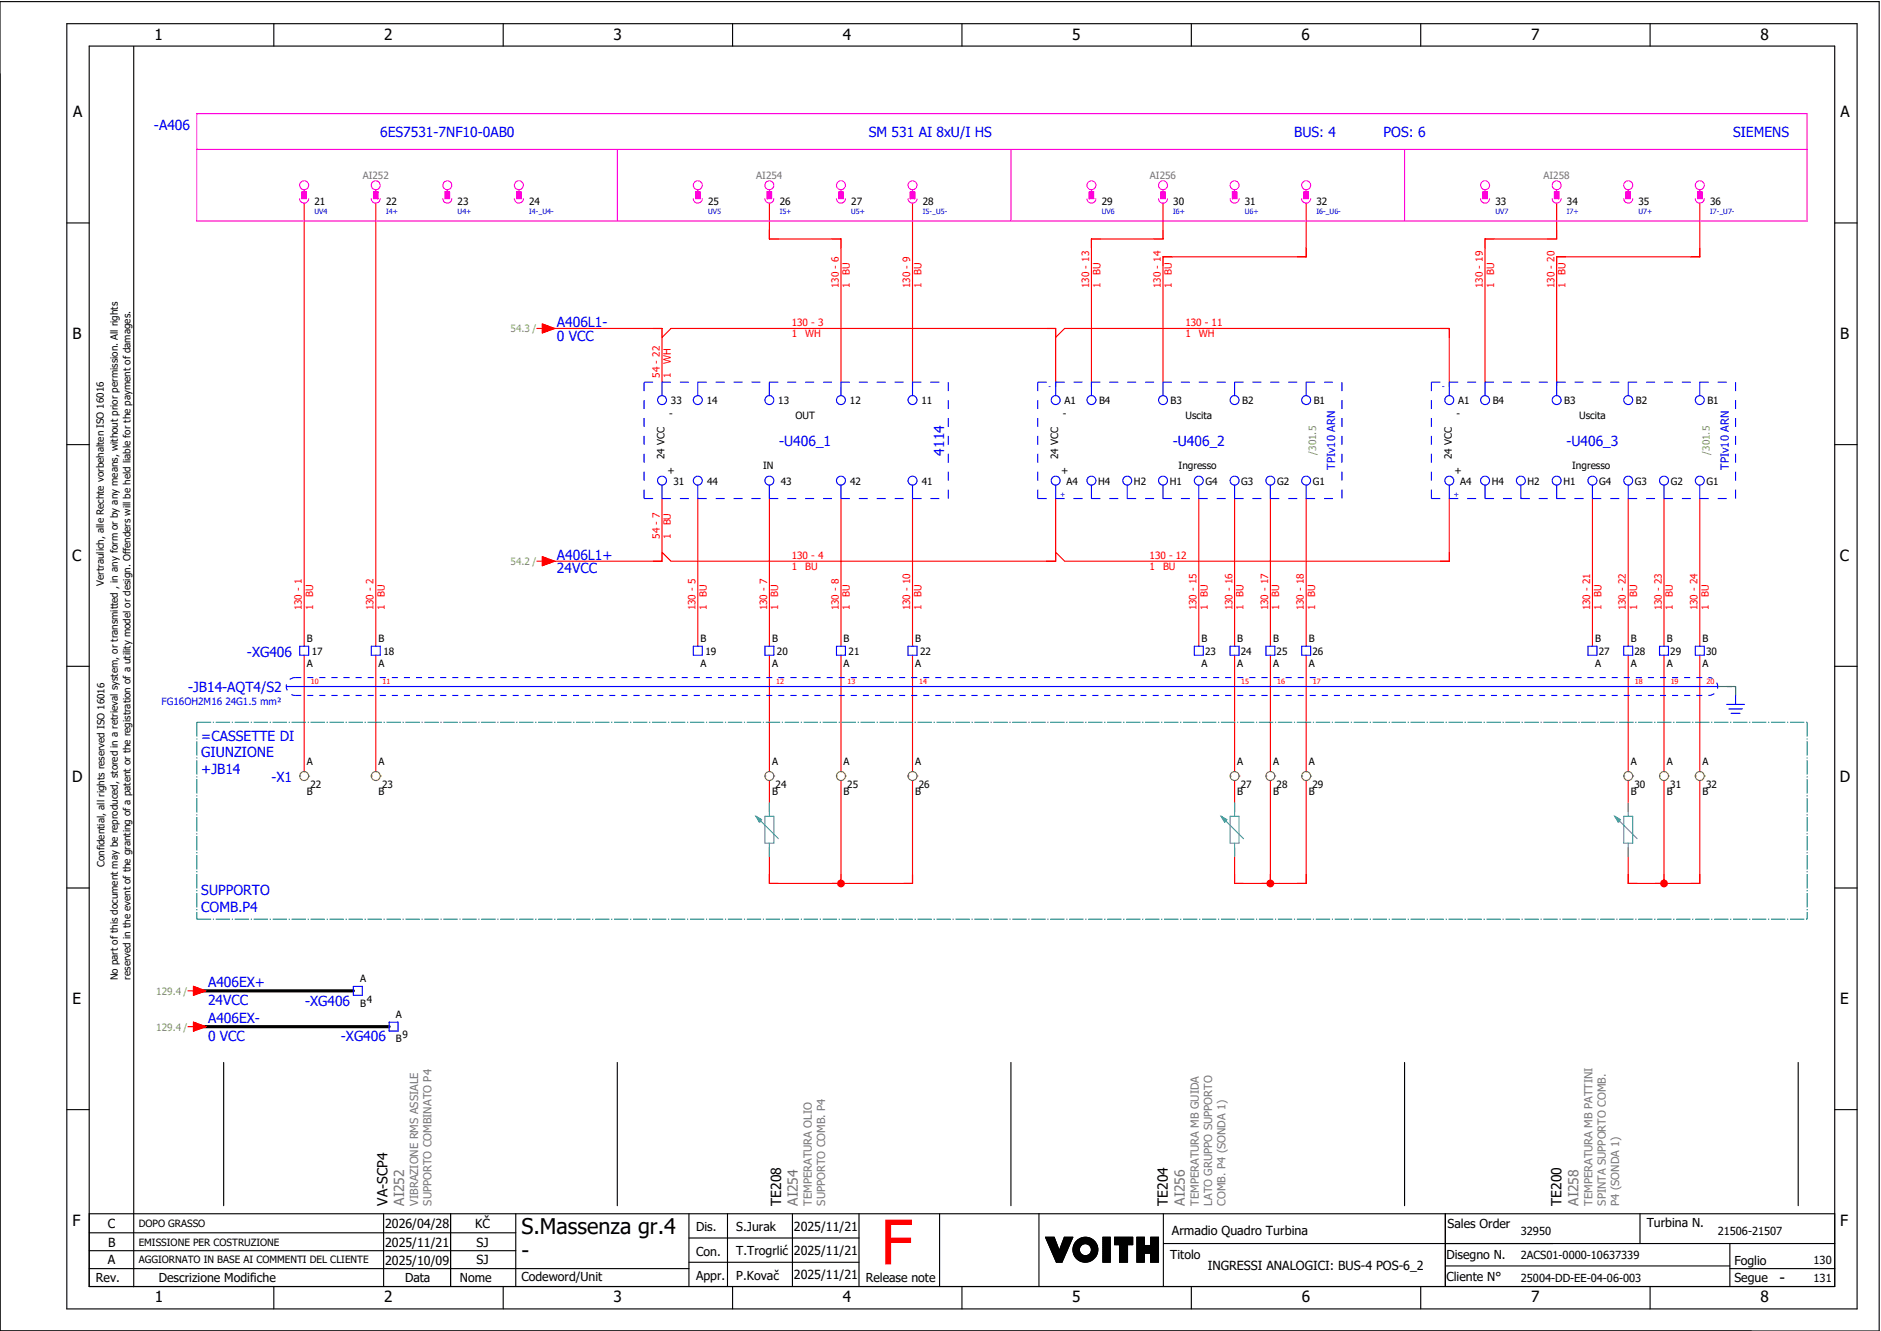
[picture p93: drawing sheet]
<svg xmlns="http://www.w3.org/2000/svg" width="421mm" height="297mm" viewBox="0 0 421 297" stroke-linecap="round" stroke-linejoin="round" font-family="sans-serif">
<defs><g id="words">
<text font-size="13.8" fill="#f00" x="196.9" y="282.5">F</text>
<g font-size="4.8">
<text x="116.6" y="275.8">S.Massenza gr.4</text>
<text x="116.6" y="281.1">-</text>
</g>
<g font-size="3.4">
<text x="34.5" y="9">1</text>
<text x="85.9" y="9">2</text>
<text x="137.1" y="9">3</text>
<text x="188.4" y="9">4</text>
<text x="239.7" y="9">5</text>
<text x="291" y="9">6</text>
<text x="342.3" y="9">7</text>
<text x="393.5" y="9">8</text>
<text x="16.3" y="26.2">A</text>
<text x="411.5" y="26.2">A</text>
<text x="16.2" y="75.8">B</text>
<text x="411.4" y="75.8">B</text>
<text x="16.1" y="125.3">C</text>
<text x="411.3" y="125.3">C</text>
<text x="16.1" y="174.8">D</text>
<text x="411.3" y="174.8">D</text>
<text x="16.2" y="224.4">E</text>
<text x="411.4" y="224.4">E</text>
<text x="16.2" y="273.9">F</text>
<text x="411.4" y="273.9">F</text>
<text x="397.8" y="286.6">-</text>
<text x="34.6" y="291">1</text>
<text x="85.9" y="291">2</text>
<text x="137.2" y="291">3</text>
<text x="188.4" y="291">4</text>
<text x="239.7" y="291">5</text>
<text x="291" y="291">6</text>
<text x="342.3" y="291">7</text>
<text x="393.6" y="291">8</text>
</g>
<g font-size="3.1" fill="#00f">
<text x="34.4" y="29">-A406</text>
<text x="85" y="30.6">6ES7531-7NF10-0AB0</text>
<text x="194.2" y="30.6">SM 531 AI 8xU/I HS</text>
<text x="289.3" y="30.6">BUS: 4</text>
<text x="309.3" y="30.6">POS: 6</text>
<text x="387.4" y="30.6">SIEMENS</text>
<text x="124.5" y="73.1">A406L1-</text>
<text x="124.5" y="76.1">0 VCC</text>
<text x="174.2" y="99.6">-U406_1</text>
<text x="211.1" y="101.8" transform="rotate(-90 211.1 101.8)">4114</text>
<text x="262.2" y="99.6">-U406_2</text>
<text x="350.2" y="99.6">-U406_3</text>
<text x="124.5" y="125.1">A406L1+</text>
<text x="124.5" y="128.1">24VCC</text>
<text x="55.2" y="146.7">-XG406</text>
<text x="42.1" y="154.6">-JB14-AQT4/S2</text>
<text x="45" y="165.5">=CASSETTE DI</text>
<text x="45" y="169.3">GIUNZIONE</text>
<text x="45" y="173">+JB14</text>
<text x="60.7" y="174.7">-X1</text>
<text x="45" y="200">SUPPORTO</text>
<text x="45" y="203.8">COMB.P4</text>
<text x="46.5" y="220.6">A406EX+</text>
<text x="46.5" y="224.5">24VCC</text>
<text x="68.2" y="224.7">-XG406</text>
<text x="46.5" y="228.6">A406EX-</text>
<text x="46.5" y="232.5">0 VCC</text>
<text x="76.2" y="232.7">-XG406</text>
</g>
<g font-size="3.1">
<text x="86.6" y="269.4" transform="rotate(-90 86.6 269.4)">VA-SCP4</text>
<text x="174.6" y="269.4" transform="rotate(-90 174.6 269.4)">TE208</text>
<text x="261.1" y="269.4" transform="rotate(-90 261.1 269.4)">TE204</text>
<text x="349.1" y="269.4" transform="rotate(-90 349.1 269.4)">TE200</text>
</g>
<g font-size="3.1" fill="#767676">
<text x="90.4" y="269.4" transform="rotate(-90 90.4 269.4)">AI252</text>
<text x="178.4" y="269.4" transform="rotate(-90 178.4 269.4)">AI254</text>
<text x="264.9" y="269.4" transform="rotate(-90 264.9 269.4)">AI256</text>
<text x="352.9" y="269.4" transform="rotate(-90 352.9 269.4)">AI258</text>
</g>
<g font-size="2.8">
<text x="24.1" y="274.4">C</text>
<text x="86.1" y="274.4">2026/04/28</text>
<text x="106.2" y="274.4">KČ</text>
<text x="155.6" y="275.1">Dis.</text>
<text x="164.6" y="275.1">S.Jurak</text>
<text x="177.5" y="275">2025/11/21</text>
<text x="262" y="275.8">Armadio Quadro Turbina</text>
<text x="323.6" y="274.3">Sales Order</text>
<text x="368.1" y="274.2">Turbina N.</text>
<text x="24.2" y="278.6">B</text>
<text x="86.1" y="278.6">2025/11/21</text>
<text x="106.5" y="278.6">SJ</text>
<text x="155.6" y="280.5">Con.</text>
<text x="164.6" y="280.5">T.Trogrlić</text>
<text x="177.5" y="280.4">2025/11/21</text>
<text x="261.6" y="281.3">Titolo</text>
<text x="323.4" y="281.2">Disegno N.</text>
<text x="21.4" y="286.5">Rev.</text>
<text x="24.1" y="282.5">A</text>
<text x="35.5" y="286.4">Descrizione Modifiche</text>
<text x="86.1" y="282.6">2025/10/09</text>
<text x="90.5" y="286.5">Data</text>
<text x="102.8" y="286.5">Nome</text>
<text x="106.5" y="282.5">SJ</text>
<text x="116.6" y="286.3">Codeword/Unit</text>
<text x="155.6" y="286">Appr.</text>
<text x="164.6" y="285.9">P.Kovač</text>
<text x="177.5" y="285.8">2025/11/21</text>
<text x="193.5" y="286.5">Release note</text>
<text x="270" y="283.8">INGRESSI ANALOGICI: BUS-4 POS-6_2</text>
<text x="323.4" y="286.2">Cliente N°</text>
<text x="387.7" y="286.5">Segue</text>
<text x="387.7" y="282.6">Foglio</text>
</g>
<g font-size="2.5" fill="#00f">
<text x="298.5" y="105" transform="rotate(-90 298.5 105)">TPIv10 ARN</text>
<text x="386.5" y="105" transform="rotate(-90 386.5 105)">TPIv10 ARN</text>
</g>
<g font-size="2.5" fill="#767676">
<text x="93.5" y="269.4" transform="rotate(-90 93.5 269.4)">VIBRAZIONE RMS ASSIALE</text>
<text x="96.5" y="269.4" transform="rotate(-90 96.5 269.4)">SUPPORTO COMBINATO P4</text>
<text x="181.5" y="269.4" transform="rotate(-90 181.5 269.4)">TEMPERATURA OLIO</text>
<text x="184.5" y="269.4" transform="rotate(-90 184.5 269.4)">SUPPORTO COMB. P4</text>
<text x="268" y="269.4" transform="rotate(-90 268 269.4)">TEMPERATURA MB GUIDA</text>
<text x="271" y="269.4" transform="rotate(-90 271 269.4)">LATO GRUPPO SUPPORTO</text>
<text x="274" y="269.4" transform="rotate(-90 274 269.4)">COMB. P4 (SONDA 1)</text>
<text x="356" y="269.4" transform="rotate(-90 356 269.4)">TEMPERATURA MB PATTINI</text>
<text x="359" y="269.4" transform="rotate(-90 359 269.4)">SPINTA SUPPORTO COMB.</text>
<text x="362" y="269.4" transform="rotate(-90 362 269.4)">P4 (SONDA 1)</text>
</g>
<g font-size="2.5">
<text x="340" y="275.9">32950</text>
<text x="384" y="275.9">21506-21507</text>
<text x="340" y="281.4">2ACS01-0000-10637339</text>
<text x="340" y="286.4">25004-DD-EE-04-06-003</text>
<text x="405.4" y="282.4">130</text>
<text x="405.4" y="286.4">131</text>
</g>
<g font-size="2.2" fill="#767676">
<text x="81.1" y="39.9">AI252</text>
<text x="169.1" y="39.9">AI254</text>
<text x="257.1" y="39.9">AI256</text>
<text x="345.1" y="39.9">AI258</text>
</g>
<g font-size="2.2">
<text x="70.3" y="45.8">21</text>
<text x="86.3" y="45.8">22</text>
<text x="102.3" y="45.8">23</text>
<text x="118.3" y="45.8">24</text>
<text x="158.3" y="45.8">25</text>
<text x="174.3" y="45.8">26</text>
<text x="190.3" y="45.8">27</text>
<text x="206.3" y="45.8">28</text>
<text x="246.3" y="45.8">29</text>
<text x="262.3" y="45.8">30</text>
<text x="278.3" y="45.8">31</text>
<text x="294.3" y="45.8">32</text>
<text x="334.3" y="45.8">33</text>
<text x="350.3" y="45.8">34</text>
<text x="366.3" y="45.8">35</text>
<text x="382.3" y="45.8">36</text>
<text x="149.6" y="93.1">-</text>
<text x="150" y="90.3">33</text>
<text x="158" y="90.3">14</text>
<text x="174" y="90.3">13</text>
<text x="177.8" y="93.6">OUT</text>
<text x="190" y="90.3">12</text>
<text x="206" y="90.3">11</text>
<text x="237.6" y="93.1">-</text>
<text x="238" y="90.3">A1</text>
<text x="245.7" y="90.3">B4</text>
<text x="261.7" y="90.3">B3</text>
<text x="265" y="93.6">Uscita</text>
<text x="277.7" y="90.3">B2</text>
<text x="293.7" y="90.3">B1</text>
<text x="325.6" y="93.1">-</text>
<text x="326" y="90.3">A1</text>
<text x="333.7" y="90.3">B4</text>
<text x="349.7" y="90.3">B3</text>
<text x="353" y="93.6">Uscita</text>
<text x="365.7" y="90.3">B2</text>
<text x="381.7" y="90.3">B1</text>
<text x="148.5" y="102.6" transform="rotate(-90 148.5 102.6)">24 VCC</text>
<text x="149.2" y="105.9">+</text>
<text x="170.6" y="104.9">IN</text>
<text x="236.5" y="102.6" transform="rotate(-90 236.5 102.6)">24 VCC</text>
<text x="237.2" y="105.9">+</text>
<text x="263.5" y="104.9">Ingresso</text>
<text x="324.5" y="102.6" transform="rotate(-90 324.5 102.6)">24 VCC</text>
<text x="325.2" y="105.9">+</text>
<text x="351.5" y="104.9">Ingresso</text>
<text x="150.6" y="108.3">31</text>
<text x="158.1" y="108.3">44</text>
<text x="174.6" y="108.3">43</text>
<text x="190.1" y="108.3">42</text>
<text x="206.1" y="108.3">41</text>
<text x="238.4" y="108.3">A4</text>
<text x="245.5" y="108.3">H4</text>
<text x="253.5" y="108.3">H2</text>
<text x="261.5" y="108.3">H1</text>
<text x="269.5" y="108.3">G4</text>
<text x="277.5" y="108.3">G3</text>
<text x="285.5" y="108.3">G2</text>
<text x="293.5" y="108.3">G1</text>
<text x="326.4" y="108.3">A4</text>
<text x="333.5" y="108.3">H4</text>
<text x="341.5" y="108.3">H2</text>
<text x="349.5" y="108.3">H1</text>
<text x="357.5" y="108.3">G4</text>
<text x="365.5" y="108.3">G3</text>
<text x="373.5" y="108.3">G2</text>
<text x="381.5" y="108.3">G1</text>
<text x="23.2" y="130.9" transform="rotate(-90 23.2 130.9)">Vertraulich, alle Rechte vorbehalten ISO 16016</text>
<text x="68.6" y="143.4">B</text>
<text x="84.6" y="143.4">B</text>
<text x="156.6" y="143.4">B</text>
<text x="172.6" y="143.4">B</text>
<text x="188.6" y="143.4">B</text>
<text x="204.6" y="143.4">B</text>
<text x="268.6" y="143.4">B</text>
<text x="276.6" y="143.4">B</text>
<text x="284.6" y="143.4">B</text>
<text x="292.6" y="143.4">B</text>
<text x="356.6" y="143.4">B</text>
<text x="364.6" y="143.4">B</text>
<text x="372.6" y="143.4">B</text>
<text x="380.6" y="143.4">B</text>
<text x="68.6" y="149.1">A</text>
<text x="69.7" y="146.3">17</text>
<text x="84.6" y="149.1">A</text>
<text x="85.7" y="146.3">18</text>
<text x="156.6" y="149.1">A</text>
<text x="157.7" y="146.3">19</text>
<text x="172.6" y="149.1">A</text>
<text x="173.7" y="146.3">20</text>
<text x="188.6" y="149.1">A</text>
<text x="189.7" y="146.3">21</text>
<text x="204.6" y="149.1">A</text>
<text x="205.7" y="146.3">22</text>
<text x="268.6" y="149.1">A</text>
<text x="269.4" y="146.3">23</text>
<text x="276.6" y="149.1">A</text>
<text x="277.4" y="146.3">24</text>
<text x="284.6" y="149.1">A</text>
<text x="285.4" y="146.3">25</text>
<text x="292.6" y="149.1">A</text>
<text x="293.4" y="146.3">26</text>
<text x="356.6" y="149.1">A</text>
<text x="357.4" y="146.3">27</text>
<text x="364.6" y="149.1">A</text>
<text x="365.4" y="146.3">28</text>
<text x="372.6" y="149.1">A</text>
<text x="373.4" y="146.3">29</text>
<text x="380.6" y="149.1">A</text>
<text x="381.4" y="146.3">30</text>
<text x="68.6" y="170.9">A</text>
<text x="84.6" y="170.9">A</text>
<text x="172.6" y="170.9">A</text>
<text x="188.6" y="170.9">A</text>
<text x="204.6" y="170.9">A</text>
<text x="276.6" y="170.9">A</text>
<text x="284.6" y="170.9">A</text>
<text x="292.6" y="170.9">A</text>
<text x="364.6" y="170.9">A</text>
<text x="372.6" y="170.9">A</text>
<text x="380.6" y="170.9">A</text>
<text x="68.6" y="177.6">B</text>
<text x="69.4" y="176">22</text>
<text x="84.6" y="177.6">B</text>
<text x="85.4" y="176">23</text>
<text x="172.6" y="177.6">B</text>
<text x="173.4" y="176">24</text>
<text x="188.6" y="177.6">B</text>
<text x="189.4" y="176">25</text>
<text x="204.6" y="177.6">B</text>
<text x="205.4" y="176">26</text>
<text x="276.6" y="177.6">B</text>
<text x="277.4" y="176">27</text>
<text x="284.6" y="177.6">B</text>
<text x="285.4" y="176">28</text>
<text x="292.6" y="177.6">B</text>
<text x="293.4" y="176">29</text>
<text x="364.6" y="177.6">B</text>
<text x="365.4" y="176">30</text>
<text x="372.6" y="177.6">B</text>
<text x="373.4" y="176">31</text>
<text x="380.6" y="177.6">B</text>
<text x="381.4" y="176">32</text>
<text x="23.4" y="193.7" transform="rotate(-90 23.4 193.7)">Confidential, all rights reserved ISO 16016</text>
<text x="26.4" y="219" transform="rotate(-90 26.4 219)">No part of this document may be reproduced, stored in a retrieval system, or transmitted , in any form or by any means, without prior permission. All rights</text>
<text x="29.2" y="218.9" transform="rotate(-90 29.2 218.9)">reserved in the event of the granting of a patent or the registration of a utility model or design. Offenders will be held liable for the payment of damages.</text>
<text x="80.5" y="219.4">A</text>
<text x="80.5" y="224.9">B</text>
<text x="82" y="224">4</text>
<text x="88.5" y="227.4">A</text>
<text x="88.5" y="232.9">B</text>
<text x="90" y="232">9</text>
<text x="31" y="274.2">DOPO GRASSO</text>
<text x="31" y="278.3">EMISSIONE PER COSTRUZIONE</text>
<text x="31" y="282.3">AGGIORNATO IN BASE AI COMMENTI DEL CLIENTE</text>
</g>
<g font-size="2.2" fill="#f00">
<text x="187.5" y="64.4" transform="rotate(-90 187.5 64.4)">130 - 6</text>
<text x="190" y="64.4" transform="rotate(-90 190 64.4)">1</text>
<text x="190" y="61.4" transform="rotate(-90 190 61.4)">BU</text>
<text x="203.5" y="64.4" transform="rotate(-90 203.5 64.4)">130 - 9</text>
<text x="206" y="64.4" transform="rotate(-90 206 64.4)">1</text>
<text x="206" y="61.4" transform="rotate(-90 206 61.4)">BU</text>
<text x="243.5" y="64.4" transform="rotate(-90 243.5 64.4)">130 - 13</text>
<text x="246" y="64.4" transform="rotate(-90 246 64.4)">1</text>
<text x="246" y="61.4" transform="rotate(-90 246 61.4)">BU</text>
<text x="259.5" y="64.4" transform="rotate(-90 259.5 64.4)">130 - 14</text>
<text x="262" y="64.4" transform="rotate(-90 262 64.4)">1</text>
<text x="262" y="61.4" transform="rotate(-90 262 61.4)">BU</text>
<text x="331.5" y="64.4" transform="rotate(-90 331.5 64.4)">130 - 19</text>
<text x="334" y="64.4" transform="rotate(-90 334 64.4)">1</text>
<text x="334" y="61.4" transform="rotate(-90 334 61.4)">BU</text>
<text x="347.5" y="64.4" transform="rotate(-90 347.5 64.4)">130 - 20</text>
<text x="350" y="64.4" transform="rotate(-90 350 64.4)">1</text>
<text x="350" y="61.4" transform="rotate(-90 350 61.4)">BU</text>
<text x="177" y="72.9">130 - 3</text>
<text x="177" y="75.4">1</text>
<text x="180" y="75.4">WH</text>
<text x="265" y="72.9">130 - 11</text>
<text x="265" y="75.4">1</text>
<text x="268" y="75.4">WH</text>
<text x="150" y="81.4" transform="rotate(-90 150 81.4)">WH</text>
<text x="147.5" y="84.4" transform="rotate(-90 147.5 84.4)">54 - 22</text>
<text x="150" y="84.4" transform="rotate(-90 150 84.4)">1</text>
<text x="150" y="117.4" transform="rotate(-90 150 117.4)">BU</text>
<text x="147.5" y="120.4" transform="rotate(-90 147.5 120.4)">54 - 7</text>
<text x="150" y="120.4" transform="rotate(-90 150 120.4)">1</text>
<text x="177" y="124.9">130 - 4</text>
<text x="257" y="124.9">130 - 12</text>
<text x="177" y="127.4">1</text>
<text x="180" y="127.4">BU</text>
<text x="257" y="127.4">1</text>
<text x="260" y="127.4">BU</text>
<text x="67.5" y="136.4" transform="rotate(-90 67.5 136.4)">130 - 1</text>
<text x="70" y="136.4" transform="rotate(-90 70 136.4)">1</text>
<text x="70" y="133.4" transform="rotate(-90 70 133.4)">BU</text>
<text x="83.5" y="136.4" transform="rotate(-90 83.5 136.4)">130 - 2</text>
<text x="86" y="136.4" transform="rotate(-90 86 136.4)">1</text>
<text x="86" y="133.4" transform="rotate(-90 86 133.4)">BU</text>
<text x="155.5" y="136.4" transform="rotate(-90 155.5 136.4)">130 - 5</text>
<text x="158" y="136.4" transform="rotate(-90 158 136.4)">1</text>
<text x="158" y="133.4" transform="rotate(-90 158 133.4)">BU</text>
<text x="171.5" y="136.4" transform="rotate(-90 171.5 136.4)">130 - 7</text>
<text x="174" y="136.4" transform="rotate(-90 174 136.4)">1</text>
<text x="174" y="133.4" transform="rotate(-90 174 133.4)">BU</text>
<text x="187.5" y="136.4" transform="rotate(-90 187.5 136.4)">130 - 8</text>
<text x="190" y="136.4" transform="rotate(-90 190 136.4)">1</text>
<text x="190" y="133.4" transform="rotate(-90 190 133.4)">BU</text>
<text x="203.5" y="136.4" transform="rotate(-90 203.5 136.4)">130 - 10</text>
<text x="206" y="136.4" transform="rotate(-90 206 136.4)">1</text>
<text x="206" y="133.4" transform="rotate(-90 206 133.4)">BU</text>
<text x="267.5" y="136.4" transform="rotate(-90 267.5 136.4)">130 - 15</text>
<text x="270" y="136.4" transform="rotate(-90 270 136.4)">1</text>
<text x="270" y="133.4" transform="rotate(-90 270 133.4)">BU</text>
<text x="275.5" y="136.4" transform="rotate(-90 275.5 136.4)">130 - 16</text>
<text x="278" y="136.4" transform="rotate(-90 278 136.4)">1</text>
<text x="278" y="133.4" transform="rotate(-90 278 133.4)">BU</text>
<text x="283.5" y="136.4" transform="rotate(-90 283.5 136.4)">130 - 17</text>
<text x="286" y="136.4" transform="rotate(-90 286 136.4)">1</text>
<text x="286" y="133.4" transform="rotate(-90 286 133.4)">BU</text>
<text x="291.5" y="136.4" transform="rotate(-90 291.5 136.4)">130 - 18</text>
<text x="294" y="136.4" transform="rotate(-90 294 136.4)">1</text>
<text x="294" y="133.4" transform="rotate(-90 294 133.4)">BU</text>
<text x="355.5" y="136.4" transform="rotate(-90 355.5 136.4)">130 - 21</text>
<text x="358" y="136.4" transform="rotate(-90 358 136.4)">1</text>
<text x="358" y="133.4" transform="rotate(-90 358 133.4)">BU</text>
<text x="363.5" y="136.4" transform="rotate(-90 363.5 136.4)">130 - 22</text>
<text x="366" y="136.4" transform="rotate(-90 366 136.4)">1</text>
<text x="366" y="133.4" transform="rotate(-90 366 133.4)">BU</text>
<text x="371.5" y="136.4" transform="rotate(-90 371.5 136.4)">130 - 23</text>
<text x="374" y="136.4" transform="rotate(-90 374 136.4)">1</text>
<text x="374" y="133.4" transform="rotate(-90 374 133.4)">BU</text>
<text x="379.5" y="136.4" transform="rotate(-90 379.5 136.4)">130 - 24</text>
<text x="382" y="136.4" transform="rotate(-90 382 136.4)">1</text>
<text x="382" y="133.4" transform="rotate(-90 382 133.4)">BU</text>
</g>
<g font-size="2.2" fill="#7ca552">
<text x="114.2" y="74.3">54.3 /</text>
<text x="294.2" y="101.6" transform="rotate(-90 294.2 101.6)">/301.5</text>
<text x="382.2" y="101.6" transform="rotate(-90 382.2 101.6)">/301.5</text>
<text x="114.2" y="126.3">54.2 /</text>
<text x="34.9" y="222.3">129.4 /</text>
<text x="34.9" y="230.3">129.4 /</text>
</g>
<text font-size="2.2" fill="#00f" x="36.1" y="157.5">FG16OH2M16 24G1.5 mm²</text>
<g font-size="1.6" fill="#00f">
<text x="70.3" y="47.9">UV4</text>
<text x="86.3" y="47.9">I4+</text>
<text x="102.3" y="47.9">U4+</text>
<text x="118.3" y="47.9">I4-_U4-</text>
<text x="158.3" y="47.9">UV5</text>
<text x="174.3" y="47.9">I5+</text>
<text x="190.3" y="47.9">U5+</text>
<text x="206.3" y="47.9">I5-_U5-</text>
<text x="246.3" y="47.9">UV6</text>
<text x="262.3" y="47.9">I6+</text>
<text x="278.3" y="47.9">U6+</text>
<text x="294.3" y="47.9">I6-_U6-</text>
<text x="334.3" y="47.9">UV7</text>
<text x="350.3" y="47.9">I7+</text>
<text x="366.3" y="47.9">U7+</text>
<text x="382.3" y="47.9">I7-_U7-</text>
<text x="234.4" y="87">-</text>
<text x="322.4" y="87">-</text>
<text x="237" y="111.1">+</text>
<text x="325" y="111.1">+</text>
</g>
<g font-size="1.6" fill="#f00">
<text x="69.5" y="152.9">10</text>
<text x="85.5" y="152.9">11</text>
<text x="173.5" y="152.9">12</text>
<text x="189.5" y="152.9">13</text>
<text x="205.5" y="152.9">14</text>
<text x="277.5" y="152.9">15</text>
<text x="285.5" y="152.9">16</text>
<text x="293.5" y="152.9">17</text>
<text x="365.5" y="152.9">18</text>
<text x="373.5" y="152.9">19</text>
<text x="381.5" y="152.9">20</text>
</g>
</g></defs>
<g fill="none" stroke="#000" stroke-width=".25">
<path d="M0 .4h420.1v297h-420.1zM14.9 5.3h400.3v287.2h-400.3zM19.9 10.3h390.3v277.2h-390.3zM29.9 10.4v277.1M61.2 5.3v5M112.5 5.3v5M163.8 5.3v5M215.1 5.3v5M266.3 5.3v5M317.6 5.3v5M368.9 5.3v5M14.9 49.8h5"/>
<path d="M410.2 49.8h5M14.9 99.3h5M410.2 99.3h5M14.9 148.9h5M410.2 148.9h5M14.9 198.4h5M410.2 198.4h5M50 237.4v32M138 237.4v32M226 237.4v32M314 237.4v32M402 237.4v32"/>
<path d="M14.9 247.9h5M410.2 247.9h5M19.9 271.2h390.3M19.9 279.5h95.4M19.9 275.4h95.4M85.8 271.2v16.3M100.7 271.2v16.3M115.3 271.2v16.3M154 271.2v16.3M154 276.6h38M162.6 271.2v16.3M177.2 271.2v16.3"/>
<path d="M192 271.2v16.3M210.1 271.2v16.3M232.3 271.1v16.3M233.7 276.4h2l1.1 3 1.1-3h1.9l-2.4 5.6h-1.2zM233.8 276.4l-.1 .1M233.9 276.4l-.1 .2M234.1 276.4l-.3 .3M234.2 276.4l-.3 .4M234.4 276.4l-.5 .5M234.5 276.4l-.5 .6M234.7 276.4l-.7 .7M234.8 276.4l-.7 .8"/>
<path d="M235 276.4l-.9 .9M235.1 276.4l-.9 1M235.3 276.4l-1.1 1.1M235.4 276.4l-1.2 1.2M235.6 276.4l-1.3 1.3M235.7 276.5l-1.4 1.3M235.7 276.6l-1.3 1.3M235.8 276.7l-1.4 1.3M235.8 276.8l-1.3 1.3M235.9 276.9l-1.4 1.4M235.9 277l-1.3 1.4M235.9 277.1l-1.3 1.4"/>
<path d="M236 277.3l-1.3 1.3M236 277.4l-1.3 1.3M236.1 277.5l-1.3 1.3M236.1 277.6l-1.3 1.3M236.1 277.7l-1.3 1.3M236.2 277.8l-1.3 1.3M236.2 277.9l-1.3 1.3M236.3 278l-1.3 1.3M236.3 278.1l-1.3 1.3M236.3 278.2l-1.2 1.3M236.4 278.3l-1.3 1.3M236.4 278.4l-1.2 1.3"/>
<path d="M236.5 278.6l-1.3 1.2M236.5 278.7l-1.2 1.2M236.6 278.8l-1.3 1.2M236.6 278.9l-1.3 1.2M236.6 279l-1.2 1.2M236.7 279.1l-1.3 1.2M236.7 279.2l-1.2 1.3M236.8 279.3l-1.3 1.3M238 276.4l-.1 .1M238.1 276.4l-.3 .4M238.3 276.4l-.6 .6M238.4 279.8l-2.2 2.2"/>
<path d="M238.4 276.4l-.8 .8M238.5 279.5l-2.4 2.4M238.6 276.4l-1.1 1.1M238.6 279.3l-2.5 2.5M238.7 279l-2.7 2.7M238.7 276.4l-1.2 1.3M238.8 278.7l-2.8 2.9M238.9 276.4l-1.5 1.6M239 278.5l-3.1 3M239 276.4l-1.7 1.8M239.1 278.2l-3.2 3.2M239.2 276.4l-2 2.1"/>
<path d="M239.2 277.9l-3.4 3.4M239.3 277.7l-3.5 3.5M239.3 276.4l-2.2 2.3M239.4 277.4l-3.6 3.7M239.5 276.4l-2.5 2.5M239.5 277.1l-3.8 3.9M239.6 276.4l-2.7 2.8M239.7 276.9l-4 4M239.8 276.6l-4.2 4.2M239.8 276.4l-4.2 4.3M241.1 276.9l-.8 .8M241.3 279.3l-1.2 1.1"/>
<path d="M241.3 279.1l-1.2 1.2M241.3 279.4l-1.1 1.1M241.3 278.9l-1.3 1.3M241.3 279.5l-1.1 1.1M241.4 279.7l-1.1 1M241.4 278.7l-1.4 1.4M241.4 279.8l-1 1M241.4 276.7l-1.3 1.3M241.5 279.9l-1.1 1M241.5 280l-1 1M241.7 276.6l-1.7 1.7M241.9 276.5l-1.9 2"/>
<path d="M242.1 276.5l-2.2 2.2M242.3 276.5l-2.4 2.4M242.5 276.4l-2.6 2.6M242.6 276.4l-2.7 2.8M242.8 276.4l-2.9 3M242.9 276.5l-3 3M243 276.5l-3.1 3.1M243.2 276.5l-3.3 3.3M243.3 276.5l-3.4 3.4M243.4 276.6l-3.4 3.4M243.5 276.6l-1.4 1.4M243.6 276.6l-1.3 1.3"/>
<path d="M243.7 276.7l-1.2 1.2M243.9 276.7l-1.2 1.2M244 276.8l-1.2 1.1M244 276.8l-1.1 1.1M244.1 276.9l-1 1.1M244.2 276.9l-1 1.1M244.3 277l-1 1M244.4 277.1l-1 1M244.5 277.1l-1 1.1M244.6 277.2l-1.1 1M244.6 277.3l-1 1M244.7 277.4l-1 1"/>
<path d="M244.8 277.4l-1 1.1M244.8 277.5l-1 1.1M244.9 277.6l-1 1.1M245 277.7l-1.1 1.1M245 277.8l-1.1 1.1M245.1 277.9l-1.1 1.1M245.1 278l-1.1 1.1M245.2 278.1l-1.2 1.2M245.2 278.2l-1.2 1.3M245.3 278.3l-1.4 1.4M245.3 278.4l-1.5 1.5M245.3 278.5l-3.4 3.4"/>
<path d="M245.4 279.9l-2.1 2M245.4 278.7l-3.3 3.3M245.4 279.7l-2.3 2.3M245.4 278.8l-3.2 3.2M245.4 278.9l-3.1 3.1M245.4 279.5l-2.5 2.5M245.4 279.1l-2.9 2.9M245.4 279.4l-2.6 2.6M245.4 279.2l-2.8 2.8M246.6 276.4h1.6v5.6h-1.6zM246.6 276.4v.1M246.8 276.4l-.2 .3"/>
<path d="M246.9 276.4l-.3 .4M247.1 276.4l-.5 .6M247.2 276.4l-.6 .7M247.4 276.4l-.8 .9M247.5 276.4l-.9 1M247.7 276.4l-1.1 1.2M247.8 276.4l-1.2 1.3M248 276.4l-1.4 1.5M248.1 276.4l-1.5 1.6M248.2 280l-1.6 1.6M248.2 279.8l-1.6 1.7M248.2 279.7l-1.6 1.6"/>
<path d="M248.2 279.5l-1.6 1.7M248.2 279.4l-1.6 1.6M248.2 277.4l-1.6 1.7M248.2 277.3l-1.6 1.6M248.2 277.1l-1.6 1.7M248.2 277l-1.6 1.6M248.2 276.8l-1.6 1.7M248.2 276.7l-1.6 1.6M248.2 276.5l-1.6 1.7M248.2 278l-1.6 1.7M248.2 277.9l-1.6 1.6M248.2 277.7l-1.6 1.7"/>
<path d="M248.2 277.6l-1.6 1.6M248.2 279.1l-1.6 1.6M248.2 278.9l-1.6 1.7M248.2 278.8l-1.6 1.6M248.2 278.6l-1.6 1.7M248.2 278.5l-1.6 1.6M248.2 278.3l-1.6 1.7M248.2 278.2l-1.6 1.6M248.2 279.2l-1.6 1.7M249.2 276.4v.1M249.4 276.4l-.2 .2M249.5 276.4l-.3 .4"/>
<path d="M249.7 276.4l-.5 .5M249.8 276.4l-.6 .7M250 276.4l-.8 .8M250.1 276.4l-.9 1M250.3 278.1h-1.1v-1.7h4v1.7h-1.1v3.9h-1.8M250.3 278.1v3.9M250.3 276.4l-1.1 1.2M250.4 276.4l-1.2 1.3M250.6 276.4l-1.4 1.5M250.7 276.4l-1.5 1.6M250.9 276.4l-1.7 1.7M251 276.4l-1.6 1.7"/>
<path d="M251.2 276.4l-1.7 1.7M251.3 276.4l-1.6 1.7M251.5 276.4l-1.7 1.7M251.6 276.4l-1.6 1.7M251.8 276.4l-1.7 1.7M251.9 276.4l-1.6 1.7M252.1 279.9l-1.8 1.8M252.1 279.8l-1.8 1.8M252.1 278.6l-1.8 1.8M252.1 278.4l-1.8 1.8M252.1 278.3l-1.8 1.8M252.1 279.2l-1.8 1.8"/>
<path d="M252.1 279l-1.8 1.8M252.1 278.9l-1.8 1.8M252.1 278.7l-1.8 1.8M252.1 279.3l-1.8 1.8M252.1 279.6l-1.8 1.8M252.1 279.5l-1.8 1.8M252.1 276.4l-1.8 1.9M252.2 276.4l-1.9 2M252.4 276.4l-2.1 2.2M252.5 276.4l-2.2 2.3M252.7 276.4l-2.4 2.5M252.8 276.4l-2.5 2.6"/>
<path d="M253 276.4l-2.7 2.8M253.1 276.4l-2.8 2.9M253.2 277.4l-.7 .7M253.2 276.7l-2.9 2.9M253.2 276.5l-2.9 3M253.2 277.3l-.8 .8M253.2 277.1l-1 1M253.2 277l-2.9 2.9M253.2 276.8l-2.9 3M253.2 278l-.1 .1M253.2 277.9l-.2 .2M253.2 277.7l-.4 .4"/>
<path d="M253.2 277.6l-.5 .5M254.2 276.4v.1M254.3 276.4l-.1 .2M254.5 276.4l-.3 .4M254.6 276.4l-.4 .5M254.8 276.4l-.6 .7M254.9 276.4l-.7 .8M255.1 276.4l-.9 1M255.2 276.4l-1 1.1M255.4 276.4l-1.2 1.3M255.5 276.4l-1.3 1.4M255.7 276.4l-1.5 1.6"/>
<path d="M255.8 277.5l-1.6 1.7M255.8 277.4l-1.6 1.6M255.8 277.2l-1.6 1.7M255.8 277.1l-1.6 1.6M255.8 276.9l-1.6 1.7M255.8 276.8l-1.6 1.6M255.8 276.6l-1.6 1.7M255.8 276.5l-1.6 1.6M255.8 276.4v1.9M255.8 276.4h-1.6v5.6h1.6v-2h1.4M255.8 278.3h1.4v-1.9h1.8v5.6h-1.8v-2M255.8 278l-1.6 1.6"/>
<path d="M255.8 277.8l-1.6 1.7M255.8 277.7l-1.6 1.6M255.8 278.3l-1.6 1.6M255.8 278.1l-1.6 1.7M255.9 278.3l-1.7 1.8M256.1 278.3l-1.9 1.9M256.2 278.3l-2 2.1M256.4 278.3l-2.2 2.2M256.5 278.3l-2.3 2.4M256.7 278.3l-2.5 2.5M256.8 278.3l-2.6 2.7M257 278.3l-2.8 2.8"/>
<path d="M257.1 278.3l-2.9 3M257.3 276.4l-.1 .2M257.5 276.4l-.3 .3M257.6 276.4l-.4 .5M257.8 276.4l-.6 .6M257.9 276.4l-.7 .8M258.1 276.4l-.9 .9M258.2 276.4l-1 1.1M258.4 276.4l-1.2 1.2M258.5 276.4l-1.3 1.4M258.7 276.4l-1.5 1.5M258.8 276.4l-1.6 1.7"/>
<path d="M259 276.5l-1.8 1.7M259 277.5l-2.5 2.5M259 277.4l-2.7 2.6M259 277.1l-3 2.9M259 276.9l-3.1 3.1M259 277.2l-2.8 2.8M259 276.8l-4.8 4.8M259 276.6l-4.8 4.8M259 279l-1.8 1.8M259 278.9l-1.8 1.7M259 278.7l-1.8 1.8M259 278.6l-1.8 1.7"/>
<path d="M259 278.4l-1.8 1.8M259 278.3l-1.8 1.7M259 278.1l-1.9 1.9M259 278l-2.1 2M259 277.8l-2.2 2.2M259 277.7l-2.4 2.3M259 279.3l-1.8 1.8M259 279.2l-1.8 1.7M259 279.9l-1.8 1.8M259 279.8l-1.8 1.7M259 279.6l-1.8 1.8M259 279.5l-1.8 1.7"/>
<path d="M260.1 271.2v16.3M260.1 277.9h150.1M323.1 271.2v16.3M366.6 271.2v6.7M386.7 277.9v9.6M19.9 283.5h134.1M61.2 287.5v5M112.5 287.5v5M154 282h38M163.8 287.5v5M215.1 287.5v5M237.5 281.9l-.1 .1"/>
<path d="M237.6 281.7l-.4 .3M237.7 281.4l-.6 .6M237.8 281.1l-.9 .9M237.9 280.9l-1.1 1.1M238 280.6l-1.4 1.4M238.2 280.3l-1.7 1.7M238.3 280.1l-2 1.9M241.6 280l-1 1.1M241.6 280.1l-1 1M241.7 280.2l-1 1M241.8 280.3l-1 1M241.9 280.3l-1 1.1"/>
<path d="M242 280.4l-1.1 1M242.1 280.4l-1.1 1.1M242.2 280.5l-1.1 1.1M242.3 280.5l-1.1 1.1M242.4 280.6l-1.1 1.1M242.6 280.6l-1.2 1.1M242.7 280.6l-1.2 1.2M242.9 280.6l-1.3 1.2M243.1 280.5l-1.4 1.4M243.3 280.4l-1.5 1.5M245.1 280.6l-1.1 1M245.2 280.3l-1.5 1.5"/>
<path d="M245.3 280.1l-1.8 1.8M248.2 281.3l-.7 .7M248.2 281.2l-.8 .8M248.2 281l-1 1M248.2 281.5l-.5 .5M248.2 281.9l-.1 .1M248.2 281.8l-.2 .2M248.2 281.6l-.4 .4M248.2 280.9l-1.1 1.1M248.2 280.7l-1.3 1.3M248.2 280.6l-1.4 1.4M248.2 280.4l-1.6 1.6"/>
<path d="M248.2 280.3l-1.6 1.6M248.2 280.1l-1.6 1.7M252.1 281.3l-.8 .7M252.1 281.1l-.9 .9M252.1 281l-1.1 1M252.1 280.8l-1.2 1.2M252.1 280.7l-1.4 1.3M252.1 280.5l-1.5 1.5M252.1 280.4l-1.7 1.6M252.1 280.2l-1.8 1.8M252.1 281.4l-.6 .6M252.1 281.9l-.2 .1"/>
<path d="M252.1 281.7l-.3 .3M252.1 281.6l-.5 .4M252.1 280.1l-1.8 1.8M255.8 280.7l-1.3 1.3M255.8 280.5l-1.5 1.5M255.8 280.2l-1.6 1.7M255.8 280.1l-1.6 1.6M255.8 280.4l-1.6 1.6M255.8 281.9l-.1 .1M255.8 281.7l-.3 .3M255.8 281.6l-.4 .4M255.8 281.4l-.6 .6"/>
<path d="M255.8 281.3l-.7 .7M255.8 281.1l-.9 .9M255.8 281l-1 1M255.8 280.8l-1.2 1.2M259 281.9l-.2 .1M259 281.7l-.3 .3M259 281.6l-.5 .4M259 281.4l-.6 .6M259 281.3l-.8 .7M259 281.1l-.9 .9M259 281l-1.1 1M259 280.8l-1.2 1.2"/>
<path d="M259 280.7l-1.4 1.3M259 280.5l-1.5 1.5M259 280.4l-1.7 1.6M259 280.2l-1.8 1.8M259 280.1l-1.8 1.7M266.3 287.5v5M317.6 287.5v5M323.1 282.9h63.6M368.9 287.5v5M386.7 283.5h23.5"/>
<circle cx="242.6" cy="279.2" r="1.35"/>
<circle cx="242.6" cy="279.2" r="2.79"/>
</g>
<g fill="none" stroke="#f00" stroke-width=".25">
<path d="M68 45.4v99M84 45.4v99M172 45.4v8h16v33M204 45.4v41M260 45.4v8h-16v33M292 45.4v12h-32v29M348 45.4v8h-16v33M380 45.4v12h-32v29M122 73.4h26v13M148 75.4l2-2h86v13M236 75.4l2-2h86v13M148 111.4v14h-26"/>
<path d="M156 111.4v33M172 111.4v33M188 111.4v33M204 111.4v33M236 111.4v14h-86l-2-2M268 111.4v33M276 111.4v33M284 111.4v33M292 111.4v33M324 111.4v14h-86l-2-2M356 111.4v33M364 111.4v33"/>
<path d="M372 111.4v33M380 111.4v33M68 146.4v26M84 146.4v26M172 146.4v26M188 146.4v26M204 146.4v26M276 146.4v26M284 146.4v26M292 146.4v26M364 146.4v26M372 146.4v26"/>
<path d="M380 146.4v26M172 174.4v7M188 174.4v23M204 174.4v23h-32v-8M276 174.4v7M284 174.4v23h-8v-8M292 174.4v23h-6M364 174.4v7M372 174.4v23h-8v-8M380 174.4v23h-6"/>
</g>
<path d="M384 153.4h4M386 153.4h2M388 153.4v2" fill="none" stroke="#00be00" stroke-width=".25" stroke-dasharray="3.2 .4 .3 .4" stroke-linecap="butt"/>
<path d="M44 221.4h35M44 229.4h43" fill="none" stroke="#000" stroke-width=".7"/>
<path d="M44 33.4h360M44 25.4h360v24h-360zM138 33.4v16M226 33.4v16M314 33.4v16" fill="none" stroke="#f0f" stroke-width=".25"/>
<circle cx="188" cy="197.4" r=".88" fill="#f00"/>
<path d="M276 195.4v2h2M282 197.4h4M284 195.4v2M292 195.4v2h-2" fill="none" stroke="#f00" stroke-width=".25"/>
<circle cx="284" cy="197.4" r=".88" fill="#f00"/>
<path d="M364 195.4v2h2M370 197.4h4M372 195.4v2" fill="none" stroke="#f00" stroke-width=".25"/>
<circle cx="372" cy="197.4" r=".88" fill="#f00"/>
<path d="M120 73.4h1.3M121.3 72.4l2.7 1-2.7 1zM120 125.4h1.3M121.3 124.4l2.7 1-2.7 1zM380 195.4v2h-2M42 221.4h1.2M42 229.4h1.2M43.2 220.4l2.8 1-2.8 1zM43.2 228.4l2.8 1-2.8 1z" fill="none" stroke="#f00" stroke-width=".25"/>
<g fill="none" stroke="#f0f" stroke-width=".25">
<path d="M67 44.4a1 1 0 0 0 1 1 1 1 0 0 0 1-1M67.5 42.9h1v1.5h-1zM68 42.4v.5M83 44.4a1 1 0 0 0 1 1 1 1 0 0 0 1-1M83.5 42.9h1v1.5h-1zM84 42.4v.5M99 44.4a1 1 0 0 0 1 1 1 1 0 0 0 1-1M99.5 42.9h1v1.5h-1zM100 42.4v.5M115 44.4a1 1 0 0 0 1 1 1 1 0 0 0 1-1M115.5 42.9h1v1.5h-1zM116 42.4v.5"/>
<path d="M155 44.4a1 1 0 0 0 1 1 1 1 0 0 0 1-1M155.5 42.9h1v1.5h-1zM156 42.4v.5M171 44.4a1 1 0 0 0 1 1 1 1 0 0 0 1-1M171.5 42.9h1v1.5h-1zM172 42.4v.5M187 44.4a1 1 0 0 0 1 1 1 1 0 0 0 1-1M187.5 42.9h1v1.5h-1zM188 42.4v.5M203 44.4a1 1 0 0 0 1 1 1 1 0 0 0 1-1M203.5 42.9h1v1.5h-1zM204 42.4v.5"/>
<path d="M243 44.4a1 1 0 0 0 1 1 1 1 0 0 0 1-1M243.5 42.9h1v1.5h-1zM244 42.4v.5M259 44.4a1 1 0 0 0 1 1 1 1 0 0 0 1-1M259.5 42.9h1v1.5h-1zM260 42.4v.5M275 44.4a1 1 0 0 0 1 1 1 1 0 0 0 1-1M275.5 42.9h1v1.5h-1zM276 42.4v.5M291 44.4a1 1 0 0 0 1 1 1 1 0 0 0 1-1M291.5 42.9h1v1.5h-1zM292 42.4v.5"/>
<path d="M331 44.4a1 1 0 0 0 1 1 1 1 0 0 0 1-1M331.5 42.9h1v1.5h-1zM332 42.4v.5M347 44.4a1 1 0 0 0 1 1 1 1 0 0 0 1-1M347.5 42.9h1v1.5h-1zM348 42.4v.5M363 44.4a1 1 0 0 0 1 1 1 1 0 0 0 1-1M363.5 42.9h1v1.5h-1zM364 42.4v.5M379 44.4a1 1 0 0 0 1 1 1 1 0 0 0 1-1M379.5 42.9h1v1.5h-1zM380 42.4v.5"/>
<circle cx="68" cy="41.4" r="1"/>
<circle cx="84" cy="41.4" r="1"/>
<circle cx="100" cy="41.4" r="1"/>
<circle cx="116" cy="41.4" r="1"/>
<circle cx="156" cy="41.4" r="1"/>
<circle cx="172" cy="41.4" r="1"/>
<circle cx="188" cy="41.4" r="1"/>
<circle cx="204" cy="41.4" r="1"/>
<circle cx="244" cy="41.4" r="1"/>
<circle cx="260" cy="41.4" r="1"/>
<circle cx="276" cy="41.4" r="1"/>
<circle cx="292" cy="41.4" r="1"/>
<circle cx="332" cy="41.4" r="1"/>
<circle cx="348" cy="41.4" r="1"/>
<circle cx="364" cy="41.4" r="1"/>
<circle cx="380" cy="41.4" r="1"/>
</g>
<g fill="#f0f" stroke="#f0f" stroke-width=".22">
<path d="M67.5 42.9h1v1.5h-1z"/>
<path d="M83.5 42.9h1v1.5h-1z"/>
<path d="M99.5 42.9h1v1.5h-1z"/>
<path d="M115.5 42.9h1v1.5h-1z"/>
<path d="M155.5 42.9h1v1.5h-1z"/>
<path d="M171.5 42.9h1v1.5h-1z"/>
<path d="M187.5 42.9h1v1.5h-1z"/>
<path d="M203.5 42.9h1v1.5h-1z"/>
<path d="M243.5 42.9h1v1.5h-1z"/>
<path d="M259.5 42.9h1v1.5h-1z"/>
<path d="M275.5 42.9h1v1.5h-1z"/>
<path d="M291.5 42.9h1v1.5h-1z"/>
<path d="M331.5 42.9h1v1.5h-1z"/>
<path d="M347.5 42.9h1v1.5h-1z"/>
<path d="M363.5 42.9h1v1.5h-1z"/>
<path d="M379.5 42.9h1v1.5h-1z"/>
</g>
<g fill="none" stroke="#00f" stroke-width=".25">
<path d="M148 85.4v3M156 85.4v3M172 85.4v3M188 85.4v3M204 85.4v3M236 85.4v3M244 85.4v3M260 85.4v3M276 85.4v3M292 85.4v3M324 85.4v3M332 85.4v3"/>
<path d="M348 85.4v3M364 85.4v3M380 85.4v3M148 108.4v3M156 108.4v3M172 108.4v3M188 108.4v3M204 108.4v3M236 108.4v3M244 108.4v3M252 108.4v3M260 108.4v3"/>
<path d="M268 108.4v3M276 108.4v3M284 108.4v3M292 108.4v3M324 108.4v3M332 108.4v3M340 108.4v3M348 108.4v3M356 108.4v3M364 108.4v3M372 108.4v3M380 108.4v3"/>
<path d="M64 153.4h320M67 144.4h2v2h-2zM83 144.4h2v2h-2zM155 144.4h2v2h-2zM171 144.4h2v2h-2zM187 144.4h2v2h-2zM203 144.4h2v2h-2zM267 144.4h2v2h-2zM275 144.4h2v2h-2zM283 144.4h2v2h-2zM291 144.4h2v2h-2zM355 144.4h2v2h-2z"/>
<path d="M363 144.4h2v2h-2zM371 144.4h2v2h-2zM379 144.4h2v2h-2zM386 157.4h4M386.5 158.4h3M387 159.4h2M388 155.4v2M79 220.4h2v2h-2zM87 228.4h2v2h-2z"/>
<circle cx="148" cy="89.4" r="1"/>
<circle cx="156" cy="89.4" r="1"/>
<circle cx="172" cy="89.4" r="1"/>
<circle cx="188" cy="89.4" r="1"/>
<circle cx="204" cy="89.4" r="1"/>
<circle cx="236" cy="89.4" r="1"/>
<circle cx="244" cy="89.4" r="1"/>
<circle cx="260" cy="89.4" r="1"/>
<circle cx="276" cy="89.4" r="1"/>
<circle cx="292" cy="89.4" r="1"/>
<circle cx="324" cy="89.4" r="1"/>
<circle cx="332" cy="89.4" r="1"/>
<circle cx="348" cy="89.4" r="1"/>
<circle cx="364" cy="89.4" r="1"/>
<circle cx="380" cy="89.4" r="1"/>
<circle cx="148" cy="107.4" r="1"/>
<circle cx="156" cy="107.4" r="1"/>
<circle cx="172" cy="107.4" r="1"/>
<circle cx="188" cy="107.4" r="1"/>
<circle cx="204" cy="107.4" r="1"/>
<circle cx="236" cy="107.4" r="1"/>
<circle cx="244" cy="107.4" r="1"/>
<circle cx="252" cy="107.4" r="1"/>
<circle cx="260" cy="107.4" r="1"/>
<circle cx="268" cy="107.4" r="1"/>
<circle cx="276" cy="107.4" r="1"/>
<circle cx="284" cy="107.4" r="1"/>
<circle cx="292" cy="107.4" r="1"/>
<circle cx="324" cy="107.4" r="1"/>
<circle cx="332" cy="107.4" r="1"/>
<circle cx="340" cy="107.4" r="1"/>
<circle cx="348" cy="107.4" r="1"/>
<circle cx="356" cy="107.4" r="1"/>
<circle cx="364" cy="107.4" r="1"/>
<circle cx="372" cy="107.4" r="1"/>
<circle cx="380" cy="107.4" r="1"/>
</g>
<path d="M44 161.4h360M44 161.4v44M404 161.4v44M44 205.4h360" fill="none" stroke="#007f7f" stroke-width=".25" stroke-dasharray="3.2 .4 .3 .4" stroke-linecap="butt"/>
<path d="M144 85.4h68M144 85.4v26M212 85.4v26M232 85.4h68M232 85.4v26M300 85.4v26M320 85.4h68M320 85.4v26M388 85.4v26M144 111.4h68M232 111.4h68M320 111.4h68" fill="none" stroke="#00f" stroke-width=".25" stroke-dasharray="2 2" stroke-linecap="butt"/>
<path d="M66 155.4h316M66 151.4h316M66 151.4a2 2 0 0 0-2 2 2 2 0 0 0 2 2M382 155.4a2 2 0 0 0 2-2 2 2 0 0 0-2-2" fill="none" stroke="#00f" stroke-width=".25" stroke-dasharray="1.4 1.4" stroke-linecap="butt"/>
<g fill="none" stroke="#52a5a5" stroke-width=".25">
<path d="M172 179.4v3M276 179.4v3M364 179.4v3M169 182.4l5 5M169 182.4l.7 1.2M169 182.4l1.2 .7-.5 .5M169.7 183.6h.1M171 182.4h2v6h-2zM172 188.4v3M273 182.4l5 5M273 182.4l.7 1.2M273 182.4l1.3 .7-.6 .5"/>
<path d="M273.7 183.6h.1M275 182.4h2v6h-2zM276 188.4v3M361 182.4l5 5M361 182.4l.7 1.2M361 182.4l1.2 .7-.5 .5M361.7 183.6h.1M363 182.4h2v6h-2zM364 188.4v3"/>
</g>
<g fill="#52a5a5" stroke="#52a5a5" stroke-width=".22">
<path d="M169 182.4l1.2 .7-.5 .5z"/>
<path d="M273 182.4l1.3 .7-.6 .5z"/>
<path d="M361 182.4l1.2 .7-.5 .5z"/>
</g>
<g fill="none" stroke="#a57c00" stroke-width=".25">
<path d="M67 173.4h.1M67 173.4a1 1 0 0 0 1 1M68 174.4h.1M68 172.4a1 1 0 0 1 1 1M68 172.4h.1M68 172.4a1 1 0 0 0-1 1M69 173.4a1 1 0 0 1-1 1M69 173.4h.1M83 173.4h.1M83 173.4a1 1 0 0 0 1 1M84 174.4h.1M84 172.4a1 1 0 0 1 1 1"/>
<path d="M84 172.4h.1M84 172.4a1 1 0 0 0-1 1M85 173.4a1 1 0 0 1-1 1M85 173.4h.1M171 173.4h.1M171 173.4a1 1 0 0 0 1 1M172 174.4h.1M172 172.4a1 1 0 0 1 1 1M172 172.4h.1M172 172.4a1 1 0 0 0-1 1M173 173.4a1 1 0 0 1-1 1M173 173.4h.1"/>
<path d="M187 173.4h.1M187 173.4a1 1 0 0 0 1 1M188 174.4h.1M188 172.4a1 1 0 0 1 1 1M188 172.4h.1M188 172.4a1 1 0 0 0-1 1M189 173.4a1 1 0 0 1-1 1M189 173.4h.1M203 173.4h.1M203 173.4a1 1 0 0 0 1 1M204 174.4h.1M204 172.4a1 1 0 0 1 1 1"/>
<path d="M204 172.4h.1M204 172.4a1 1 0 0 0-1 1M205 173.4a1 1 0 0 1-1 1M205 173.4h.1M275 173.4h.1M275 173.4a1 1 0 0 0 1 1M276 174.4h.1M276 172.4a1 1 0 0 1 1 1M276 172.4h.1M276 172.4a1 1 0 0 0-1 1M277 173.4a1 1 0 0 1-1 1M277 173.4h.1"/>
<path d="M283 173.4h.1M283 173.4a1 1 0 0 0 1 1M284 174.4h.1M284 172.4a1 1 0 0 1 1 1M284 172.4h.1M284 172.4a1 1 0 0 0-1 1M285 173.4a1 1 0 0 1-1 1M285 173.4h.1M291 173.4h.1M291 173.4a1 1 0 0 0 1 1M292 174.4h.1M292 172.4a1 1 0 0 1 1 1"/>
<path d="M292 172.4h.1M292 172.4a1 1 0 0 0-1 1M293 173.4a1 1 0 0 1-1 1M293 173.4h.1M363 173.4h.1M363 173.4a1 1 0 0 0 1 1M364 174.4h.1M364 172.4a1 1 0 0 1 1 1M364 172.4h.1M364 172.4a1 1 0 0 0-1 1M365 173.4a1 1 0 0 1-1 1M365 173.4h.1"/>
<path d="M371 173.4h.1M371 173.4a1 1 0 0 0 1 1M372 174.4h.1M372 172.4a1 1 0 0 1 1 1M372 172.4h.1M372 172.4a1 1 0 0 0-1 1M373 173.4a1 1 0 0 1-1 1M373 173.4h.1M379 173.4h.1M379 173.4a1 1 0 0 0 1 1M380 174.4h.1M380 172.4a1 1 0 0 1 1 1"/>
<path d="M380 172.4h.1M380 172.4a1 1 0 0 0-1 1M381 173.4a1 1 0 0 1-1 1M381 173.4h.1"/>
</g>
<g fill="#f00" stroke="#f00" stroke-width=".22">
<path d="M121.3 72.4l2.7 1-2.7 1z"/>
<path d="M121.3 124.4l2.7 1-2.7 1z"/>
<path d="M43.2 220.4l2.8 1-2.8 1z"/>
<path d="M43.2 228.4l2.8 1-2.8 1z"/>
</g>
<use href="#words"/>
</svg>
